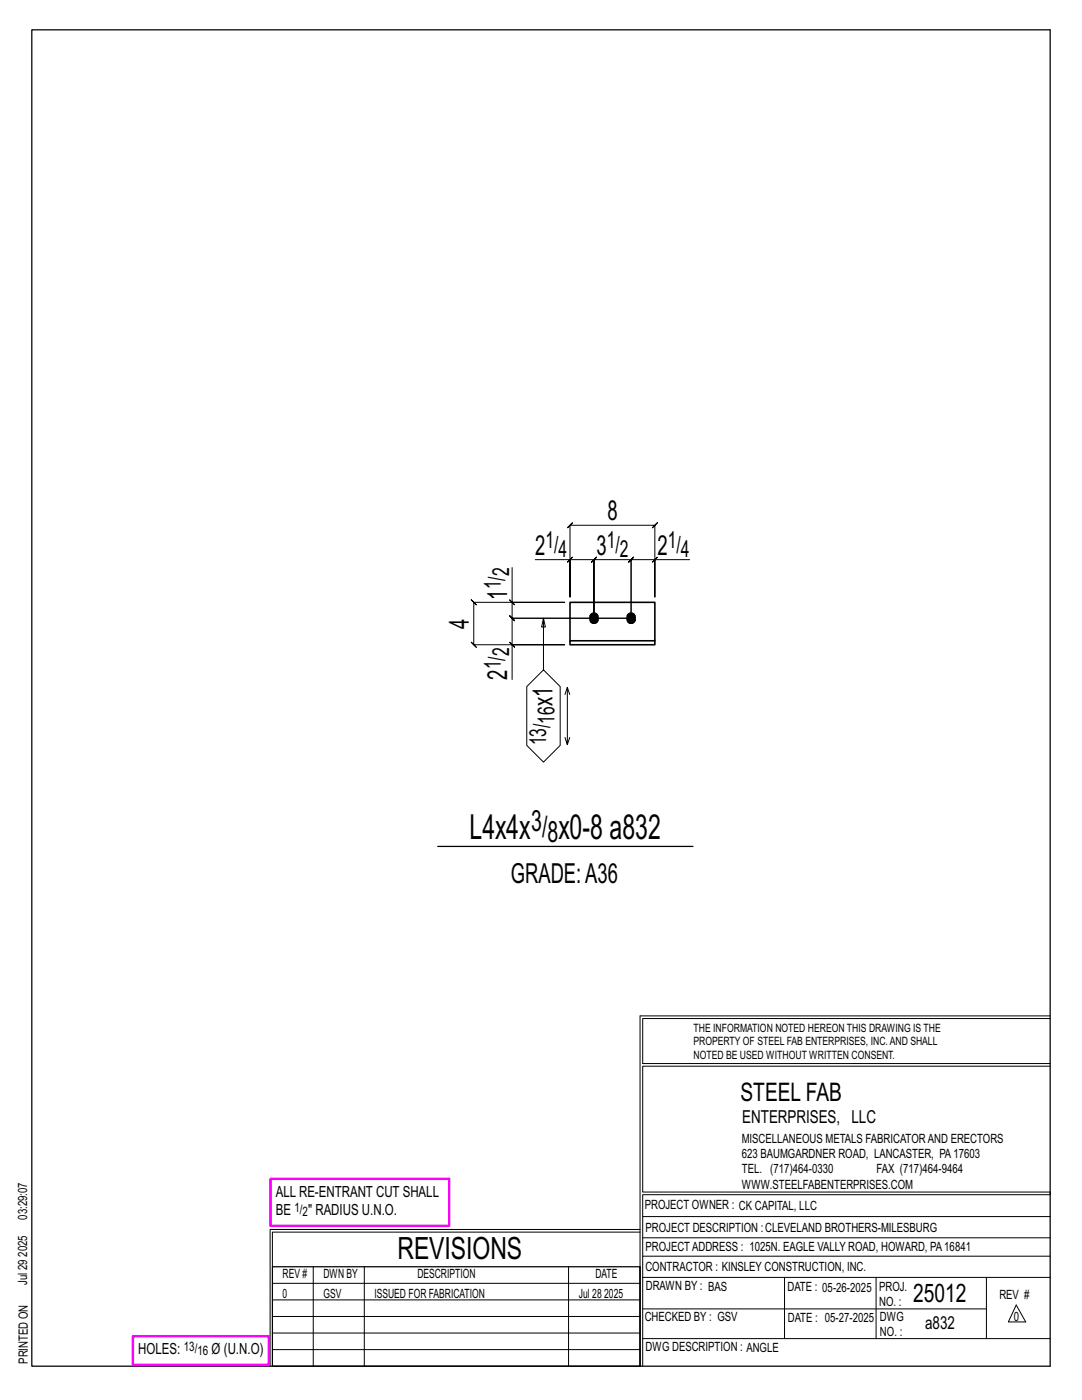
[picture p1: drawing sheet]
<svg xmlns="http://www.w3.org/2000/svg" width="216mm" height="279mm" viewBox="0 0 216 279" stroke-linecap="round" stroke-linejoin="round" font-family="sans-serif">
<defs><g id="words">
<g font-size="6.9">
<text x="93.7" y="167.5">L4x4x</text>
<text x="111.4" y="167.5">x0-8 a832</text>
</g>
<text font-size="6.1" x="79.3" y="251.3">REVISIONS</text>
<g font-size="5.9">
<text x="106" y="165.9">3/</text>
<text x="109.3" y="168">8</text>
</g>
<g font-size="5.5">
<text x="121.3" y="103.8">8</text>
<text x="106.8" y="110.7">2</text>
<text x="119" y="110.7">3</text>
<text x="131.2" y="110.7">2</text>
<text x="101.2" y="119.7" transform="rotate(-90 101.2 119.7)">1</text>
<text x="93.5" y="125.5" transform="rotate(-90 93.5 125.5)">4</text>
<text x="101.2" y="135.6" transform="rotate(-90 101.2 135.6)">2</text>
<text x="110.2" y="140.9" transform="rotate(-90 110.2 140.9)">x1</text>
<text x="101.9" y="176.2">GRADE:A36</text>
</g>
<g font-size="5.1">
<text x="147.8" y="219.8">STEEL FAB</text>
<text x="182.2" y="259.9">25012</text>
</g>
<g font-size="4.7">
<text x="108.8" y="109.5">1/</text>
<text x="111.5" y="111.1">4</text>
<text x="121.1" y="109.5">1/</text>
<text x="123.7" y="111.1">2</text>
<text x="133.2" y="109.5">1/</text>
<text x="135.9" y="111.1">4</text>
<text x="100" y="117.6" transform="rotate(-90 100 117.6)">1/</text>
<text x="101.6" y="115" transform="rotate(-90 101.6 115)">2</text>
<text x="101.6" y="130.9" transform="rotate(-90 101.6 130.9)">2</text>
<text x="100" y="133.6" transform="rotate(-90 100 133.6)">1/</text>
<text x="109" y="148.8" transform="rotate(-90 109 148.8)">13/</text>
<text x="110.6" y="144.4" transform="rotate(-90 110.6 144.4)">16</text>
</g>
<g font-size="3.6">
<text x="148.1" y="224.1">ENTERPRISES, LLC</text>
<text x="184.6" y="265.2">a832</text>
</g>
<g font-size="3.1">
<text x="55" y="238.9">ALL RE-ENTRANT CUT SHALL</text>
<text x="55" y="242.5">BE</text>
<text x="61.5" y="242.5">&quot; RADIUS U.N.O.</text>
<text x="27.6" y="270.2">HOLES:</text>
<text x="42.2" y="270.2">Ø (U.N.O)</text>
</g>
<g font-size="2.6">
<text x="58.8" y="241.8">1/</text>
<text x="60.4" y="242.7">2</text>
<text x="36.7" y="269.6">13/</text>
<text x="39.4" y="270.5">16</text>
</g>
<g font-size="2.5">
<text x="148" y="231.2">623 BAUMGARDNER ROAD, LANCASTER, PA17603</text>
<text x="148" y="228.1">MISCELLANEOUS METALS FABRICATORAND ERECTORS</text>
<text x="148" y="237.2">WWW.STEELFABENTERPRISES.COM</text>
<text x="148" y="234.2">TEL. (717)464-0330</text>
<text x="174.9" y="234.2">FAX (717)464-9464</text>
<text x="5.4" y="243.4" transform="rotate(-90 5.4 243.4)">03:29:07</text>
<text x="128.7" y="241.3">PROJECT OWNER : CK CAPITAL, LLC</text>
<text x="128.8" y="246">PROJECT DESCRIPTION :CLEVELAND BROTHERS-MILESBURG</text>
<text x="5.4" y="250.8" transform="rotate(-90 5.4 250.8)">2025</text>
<text x="128.8" y="249.7">PROJECTADDRESS : 1025N. EAGLE VALLY ROAD, HOWARD, PA16841</text>
<text x="5.4" y="256.5" transform="rotate(-90 5.4 256.5)">Jul 29</text>
<text x="56.4" y="255">REV #</text>
<text x="64.5" y="255">DWN BY</text>
<text x="83.3" y="255">DESCRIPTION</text>
<text x="118.8" y="255">DATE</text>
<text x="128.8" y="253.7">CONTRACTOR : KINSLEY CONSTRUCTION, INC.</text>
<text x="128.9" y="257.5">DRAWN BY : BAS</text>
<text x="157.1" y="257.6">DATE : 05-26-2025</text>
<text x="175.4" y="257.7">PROJ.</text>
<text x="56.4" y="259">0</text>
<text x="64.5" y="259">GSV</text>
<text x="74.7" y="259">ISSUED FOR FABRICATION</text>
<text x="115.5" y="259">Jul 28</text>
<text x="120.6" y="259">2025</text>
<text x="128.6" y="263.7">CHECKED BY : GSV</text>
<text x="157.2" y="263.7">DATE : 05-27-2025</text>
<text x="175.4" y="260.7">NO. :</text>
<text x="175.6" y="263.7">DWG</text>
<text x="199.4" y="259.2">REV #</text>
<text x="202.3" y="263.7">0</text>
<text x="128.8" y="269.7">DWG DESCRIPTION : ANGLE</text>
<text x="175.6" y="266.7">NO. :</text>
<text x="5.5" y="272.2" transform="rotate(-90 5.5 272.2)">PRINTED ON</text>
</g>
<g font-size="2.3">
<text x="138.4" y="208.6">PROPERTY OF STEEL FAB ENTERPRISES, INC.AND SHALL</text>
<text x="138.4" y="205.9">THE INFORMATION NOTED HEREON THIS DRAWING IS THE</text>
<text x="138.4" y="211.3">NOTED BE USED WITHOUT WRITTEN CONSENT.</text>
</g>
</g></defs>
<g fill="none" stroke="#000" stroke-width=".2">
<path d="M101.7 119.7l1 1zM102.2 113.3v6.9h10.5h-18.2l-.5-.5 1 1-.5-.5v8.5l-.5-.5 1 1-.5-.5h18.2h-10.5v6.9M106.8 111.7h6.9v7.5v-14.4l-.5 .5 1-1-.5 .5h17l-.5 .5 1-1-.5 .5v14.4v-7.5h6.9M113.7 111.7h4.8l-.5 .5 1-1-.5 .5v11.7v-11.7l-.5 .5 1-1-.5 .5h7.4l-.5 .5 1-1-.5 .5v11.7M114.2 111.2l-1 1zM130.7 111.7l.5-.5-1 1zM130.7 111.7h-4.8l.5-.5-1 1 .5-.5v11.7M101.7 128.2l1 1zM102.2 120.2v3.2l-.5-.5 1 1-.5-.5h23.7M108.4 123.4l-.3 1.7h.7l-.4-1.7v10.3l3.4 3.3v11.8l-3.4 3.3-3.3-3.3v-11.8l3.3-3.3M112.7 138.6l.5-1.4 .5 1.4M113.2 137.2v11.4l-.5-1.4"/>
<path d="M125.9 123.4h-23.7l-.5-.5 1 1-.5-.5v5.3M113.7 147.2l-.5 1.4M127.7 202.7v70M127.7 202.7h81.8M209.5 203.3h-81.3v9h81.3M209.5 212.8h-81.3v25.1h81.3v.5h-81.3v34.3M54.4 259.4h73.3M54.4 256.1h73.3M62.5 252.8v19.9M72.7 252.8v19.9M113.4 252.8v19.9M127.7 245.4h-73.8v27.3"/>
<path d="M127.7 245.9h-73.3v6.9M128.2 242.8h81.3M128.2 254.9h81.3M128.2 250.7h81.3M128.2 247h81.3M156.5 254.9v12.2M174.8 254.9v12.2M196.8 254.9v12.2M54.4 269.3h73.3M54.4 266h73.3M54.4 262.7h73.3M128.2 261.2h68.6"/>
<path d="M128.2 267.1h81.3M202.8 260.4l1.9 3.4h-3.5z"/>
</g>
<path d="M6.3 6h203.2v266.7h-203.2zM87.3 168.9h51M54.4 252.8h73.3v19.9h-73.3z" fill="none" stroke="#000" stroke-width=".25"/>
<path d="M54 235.3h35.6v9.3h-35.6zM26.5 266.7h27.1v5.7h-27.1z" fill="none" stroke="#f0f" stroke-width=".5"/>
<path d="M117.9 122.6a.91 .91 0 0 1 1.1-.1 .91 .91 0 0 1 .4 1.1 .9 .9 0 0 1-1.1 .8 .9 .9 0 0 1-.6-1.2zM125.3 122.6a.91 .91 0 0 1 1.2-.1 .91 .91 0 0 1 .3 1.1 .9 .9 0 0 1-1.1 .8 .9 .9 0 0 1-.6-1.2z" fill="#000" stroke="#000" stroke-width=".2"/>
<path d="M113.7 127.9h17v.8h-17zM113.7 127.9v-7.7h17v7.7" fill="none" stroke="#000" stroke-width=".32"/>
<path d="M117.9 122.6a.91 .91 0 0 1 1.1-.1 .91 .91 0 0 1 .4 1.1 .9 .9 0 0 1-1.1 .8 .9 .9 0 0 1-.6-1.2zM125.3 122.6a.91 .91 0 0 1 1.2-.1 .91 .91 0 0 1 .3 1.1 .9 .9 0 0 1-1.1 .8 .9 .9 0 0 1-.6-1.2z" fill="none" stroke="#000" stroke-width=".2" stroke-dasharray="2 1.4"/>
<use href="#words"/>
</svg>
